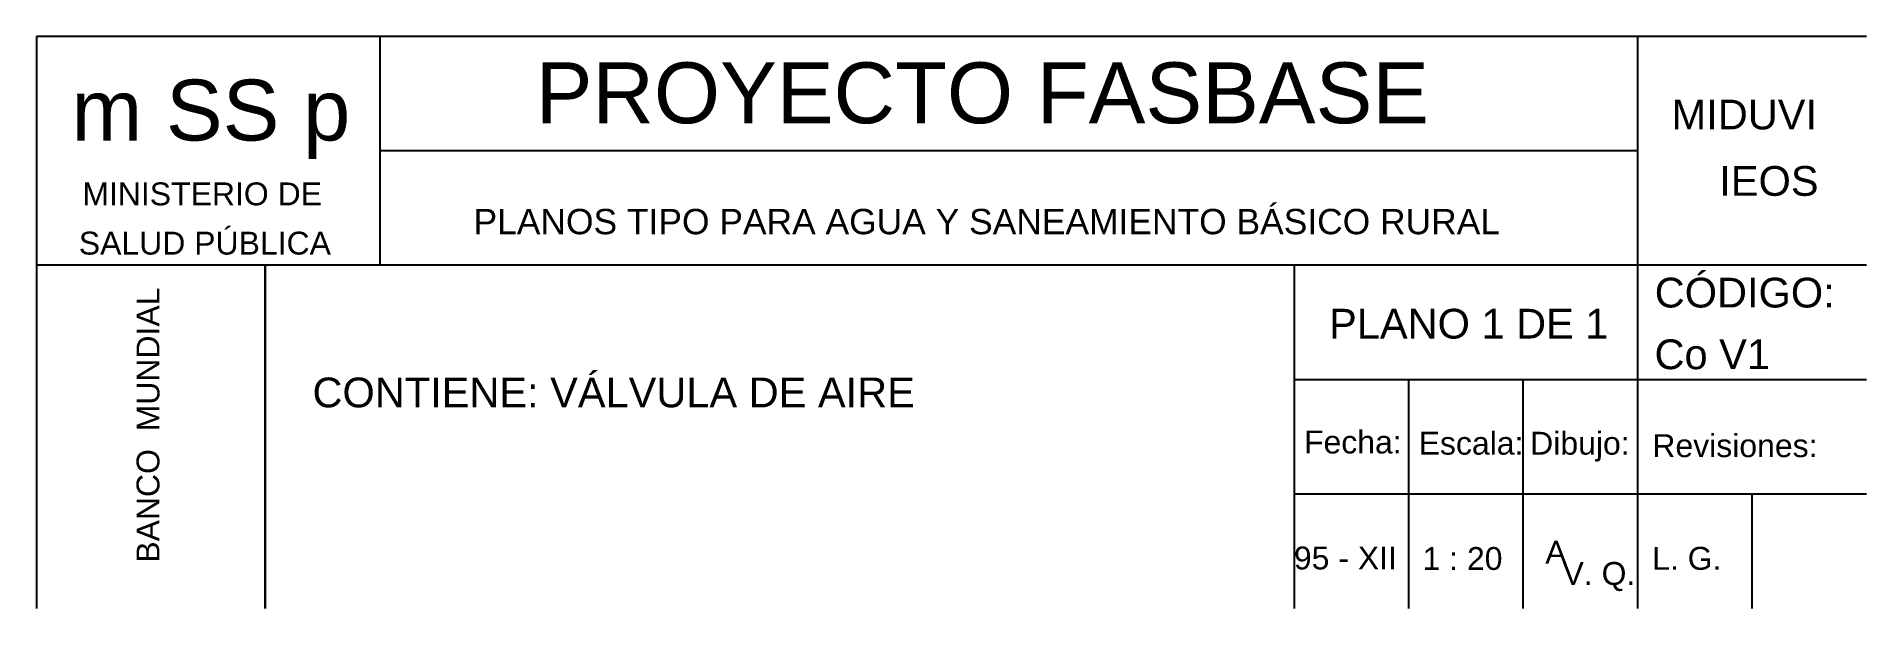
# Model space of a CAD drawing. Header units: metres. Extents: x 2644 to 4131, y 3282 to 4383.
# Drawn here: x 2681.58 to 2689.58, y 4355.27 to 4357.77 of the extents above; entities that cross this region are included whole.
import ezdxf
from ezdxf.enums import TextEntityAlignment as Align

# ---------------------------------------------------------------- set-up
doc = ezdxf.new("R2010")
doc.units = ezdxf.units.M
doc.layers.add('Dibujo', color=7, linetype='Continuous')
doc.styles.add('Annotative', font='arial.ttf')
doc.styles.get("Standard").update_dxf_attribs({"font": 'arial.ttf'})

msp = doc.modelspace()

# ---------------------------------------------------------------- linework, layer by layer
at = {"layer": 'Dibujo', "color": 0, "linetype": 'ByBlock'}
for p, q in [((2681.583338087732, 4357.765405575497), (2681.583338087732, 4355.265403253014)), ((2689.583338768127, 4357.765405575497), (2681.583338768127, 4357.765405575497)), ((2683.083338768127, 4357.765405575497), (2683.083338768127, 4356.765404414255)), ((2688.58334975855, 4355.265405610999), (2688.583349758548, 4357.765405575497)), ((2688.583349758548, 4357.265404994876), (2683.083338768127, 4357.265404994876)), ((2689.583338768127, 4356.765404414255), (2681.583338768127, 4356.765404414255)), ((2682.583338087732, 4356.765404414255), (2682.583338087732, 4355.265403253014)), ((2682.583343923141, 4355.265405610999), (2682.583343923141, 4356.765406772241)), ((2687.083367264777, 4355.265405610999), (2687.083367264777, 4356.765406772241)), ((2689.583338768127, 4356.265403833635), (2687.083367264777, 4356.265403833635)), ((2687.583361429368, 4355.265405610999), (2687.583361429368, 4356.265403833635)), ((2688.083355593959, 4355.265407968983), (2688.083355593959, 4356.265403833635)), ((2689.583338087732, 4355.765403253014), (2687.083367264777, 4355.765403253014)), ((2689.083343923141, 4355.265405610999), (2689.083343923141, 4355.765403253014))]:
    msp.add_line(p, q, dxfattribs=at)

# ---------------------------------------------------------------- texts
for s, height, p in [('PROYECTO FASBASE', 0.2662431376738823, (2683.765610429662, 4357.38640194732)), ('m SS p', 0.2662431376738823, (2681.735619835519, 4357.311029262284)), ('PLANOS TIPO PARA AGUA Y SANEAMIENTO BÁSICO RURAL', 0.1107584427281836, (2683.493721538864, 4356.901326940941))]:
    msp.add_text(s, height=height, dxfattribs=at).set_placement(p)
at = {"layer": 'Dibujo', "color": 0, "linetype": 'ByBlock', "style": 'Annotative'}
for s, p in [('MIDUVI', (2688.731818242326, 4357.35968993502)), ('IEOS', (2688.940293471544, 4357.06934772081)), ('CÓDIGO:', (2688.657814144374, 4356.581041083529)), ('PLANO 1 DE 1', (2687.234285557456, 4356.44523449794)), ('Co V1', (2688.657003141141, 4356.311439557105)), ('CONTIENE: VÁLVULA DE AIRE', (2682.789485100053, 4356.144578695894))]:
    msp.add_text(s, height=0.13, dxfattribs=at).set_placement(p)
at = {"layer": 'Dibujo', "color": 0, "linetype": 'ByBlock'}
for s, p in [('MINISTERIO DE', (2682.307101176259, 4357.027799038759)), ('SALUD PÚBLICA', (2682.319063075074, 4356.812427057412)), ('Fecha:', (2687.33807540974, 4355.942727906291)), ('Escala:', (2687.854791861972, 4355.937604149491)), ('Dibujo:', (2688.330810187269, 4355.937604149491)), ('Revisiones:', (2689.008532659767, 4355.926948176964)), ('95 - XII', (2687.305445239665, 4355.435860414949)), ('1 : 20', (2687.817537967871, 4355.433571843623)), ('A', (2688.225848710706, 4355.460872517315)), ('L. G. ', (2688.817526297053, 4355.434274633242)), ('V. Q.', (2688.413943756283, 4355.368068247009))]:
    msp.add_text(s, height=0.1, dxfattribs=at).set_placement(p, align=Align.CENTER)
msp.add_text('BANCO  MUNDIAL', height=0.1, rotation=90, dxfattribs=at).set_placement((2682.120420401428, 4356.066743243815), align=Align.CENTER)

doc.saveas('drawing.dxf')
